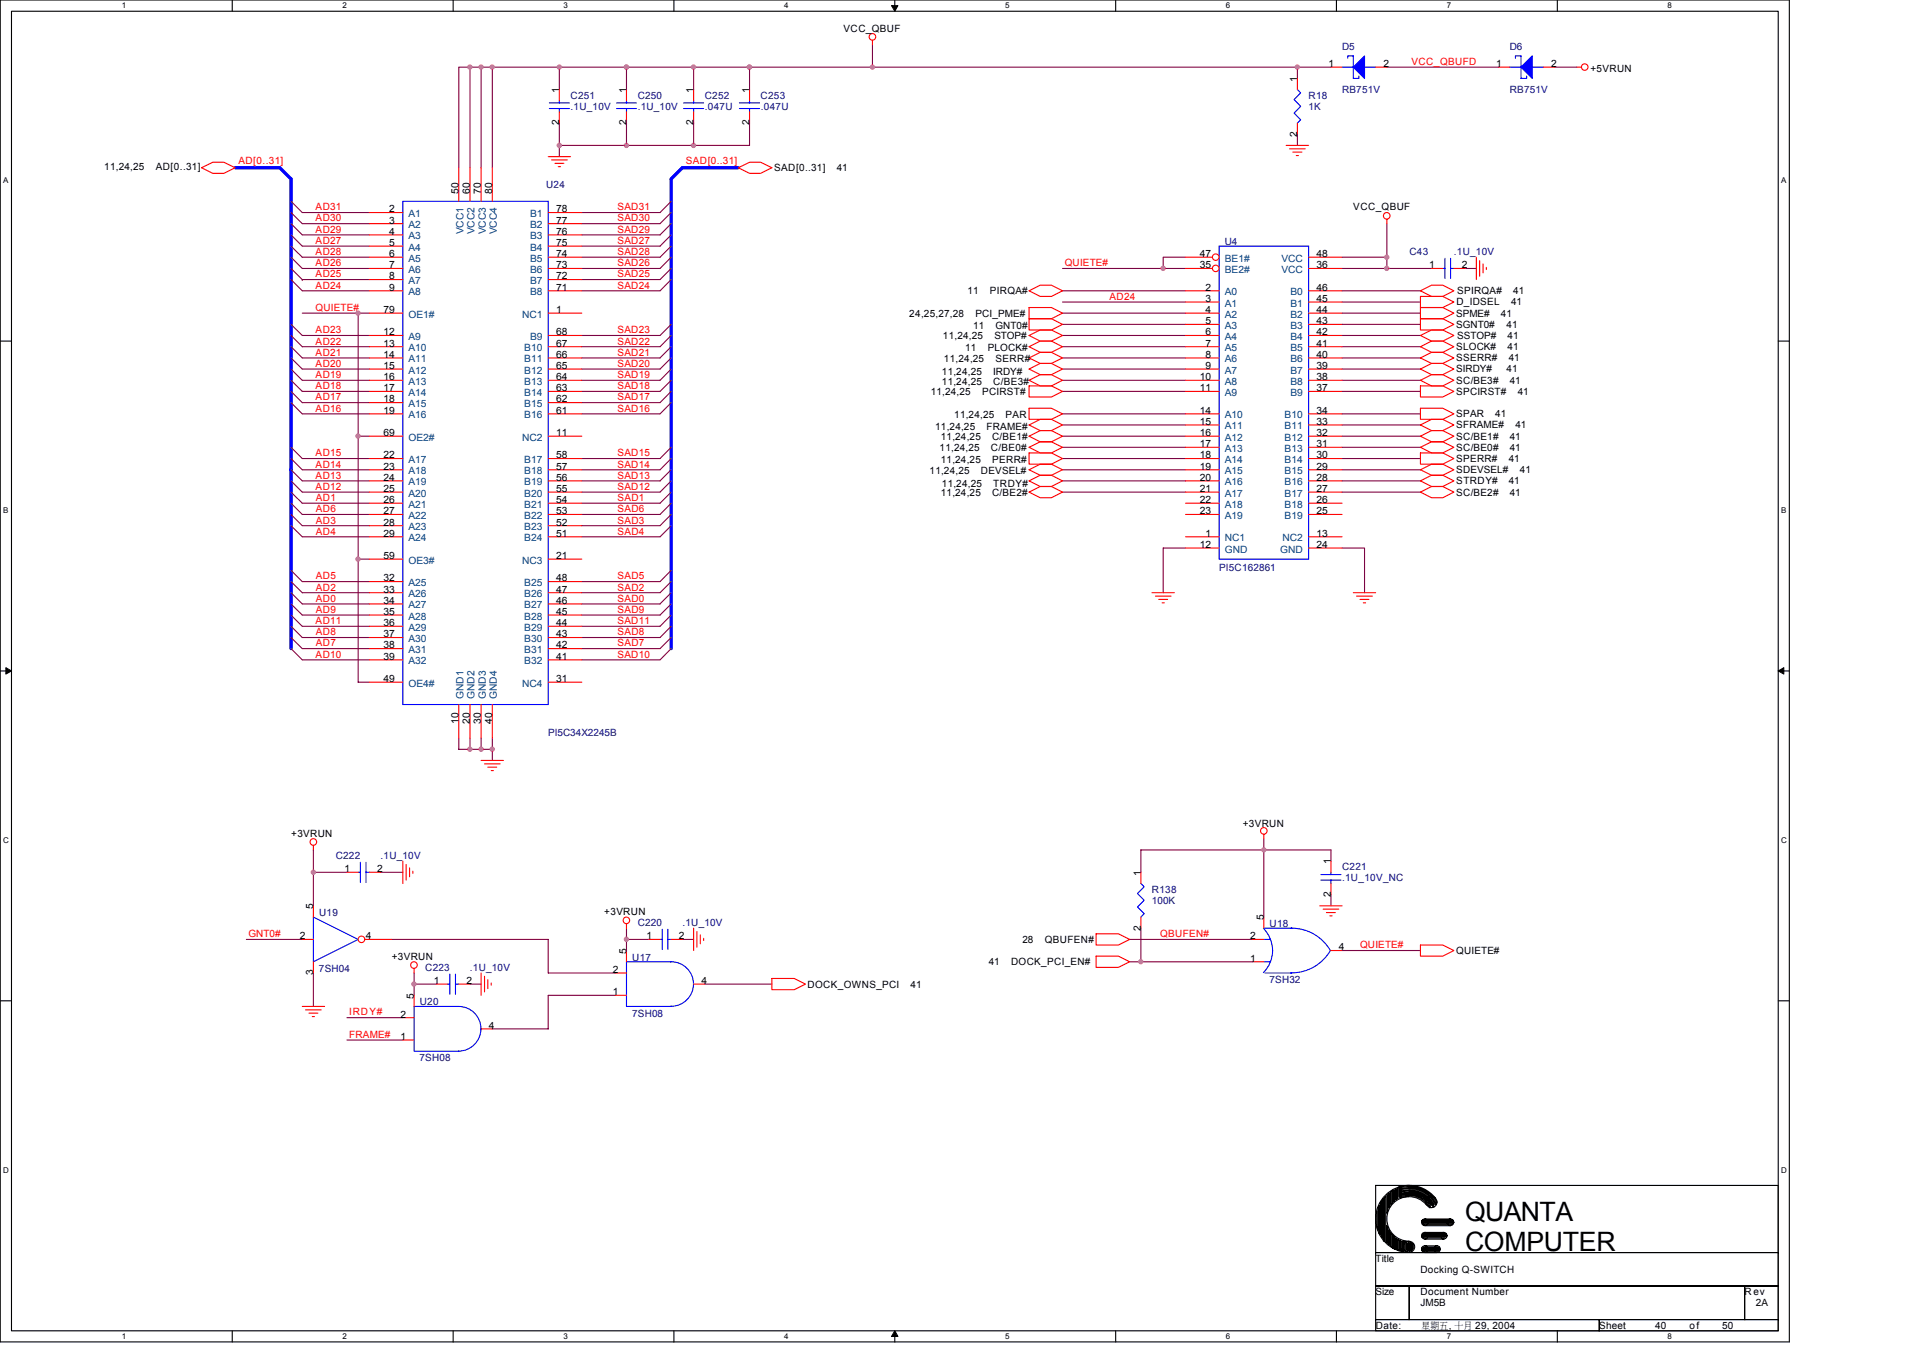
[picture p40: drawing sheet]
<svg xmlns="http://www.w3.org/2000/svg" width="297mm" height="210mm" viewBox="0 0 297 210" stroke-linecap="round" stroke-linejoin="round" font-family="sans-serif">
<defs><g id="words">
<g font-size="4.1">
<text x="226.3" y="188.5">QUANTA</text>
<text x="226.3" y="193.3">COMPUTER</text>
</g>
<g font-size="1.5">
<text x="130.3" y="4.9">VCC_QBUF</text>
<text x="205.2" y="10.4">1</text>
<text x="213.7" y="10.4">2</text>
<text x="231.1" y="10.4">1</text>
<text x="239.6" y="10.4">2</text>
<text x="245.7" y="11.1">+5VRUN</text>
<text x="86.4" y="14.4" transform="rotate(-90 86.4 14.4)">1</text>
<text x="96.7" y="14.4" transform="rotate(-90 96.7 14.4)">1</text>
<text x="107.1" y="14.4" transform="rotate(-90 107.1 14.4)">1</text>
<text x="115.8" y="14.4" transform="rotate(-90 115.8 14.4)">1</text>
<text x="200.4" y="12.6" transform="rotate(-90 200.4 12.6)">1</text>
<text x="86.4" y="19.4" transform="rotate(-90 86.4 19.4)">2</text>
<text x="96.7" y="19.4" transform="rotate(-90 96.7 19.4)">2</text>
<text x="107.1" y="19.4" transform="rotate(-90 107.1 19.4)">2</text>
<text x="115.8" y="19.4" transform="rotate(-90 115.8 19.4)">2</text>
<text x="200.4" y="21.1" transform="rotate(-90 200.4 21.1)">2</text>
<text x="16.1" y="26.3">11,24,25</text>
<text x="24.1" y="26.3">AD[0..31]</text>
<text x="70.8" y="29.9" transform="rotate(-90 70.8 29.9)">50</text>
<text x="72.6" y="29.9" transform="rotate(-90 72.6 29.9)">60</text>
<text x="74.3" y="29.9" transform="rotate(-90 74.3 29.9)">70</text>
<text x="76" y="29.9" transform="rotate(-90 76 29.9)">80</text>
<text x="119.6" y="26.5">SAD[0..31]</text>
<text x="129.2" y="26.5">41</text>
<text x="60.1" y="32.8">2</text>
<text x="60.1" y="34.5">3</text>
<text x="85.9" y="32.8">78</text>
<text x="85.9" y="34.5">77</text>
<text x="209" y="32.5">VCC_QBUF</text>
<text x="60.1" y="36.3">4</text>
<text x="60.1" y="38">5</text>
<text x="60.1" y="39.7">6</text>
<text x="60.1" y="41.4">7</text>
<text x="85.9" y="36.3">76</text>
<text x="85.9" y="38">75</text>
<text x="85.9" y="39.7">74</text>
<text x="85.9" y="41.4">73</text>
<text x="185.3" y="39.7">47</text>
<text x="185.3" y="41.4">35</text>
<text x="203.3" y="39.7">48</text>
<text x="203.3" y="41.4">36</text>
<text x="220.8" y="41.4">1</text>
<text x="225.8" y="41.4">2</text>
<text x="60.1" y="43.2">8</text>
<text x="60.1" y="44.9">9</text>
<text x="85.9" y="43.2">72</text>
<text x="85.9" y="44.9">71</text>
<text x="149.5" y="45.4">11</text>
<text x="152.9" y="45.4">PIRQA#</text>
<text x="186.2" y="44.9">2</text>
<text x="186.2" y="46.6">3</text>
<text x="203.3" y="44.9">46</text>
<text x="203.3" y="46.6">45</text>
<text x="225" y="47.2">D_IDSEL</text>
<text x="225.1" y="45.4">SPIRQA#</text>
<text x="233.4" y="47.2">41</text>
<text x="233.7" y="45.4">41</text>
<text x="59.2" y="51.8">12</text>
<text x="59.2" y="53.5">13</text>
<text x="59.2" y="48.3">79</text>
<text x="85.9" y="53.5">67</text>
<text x="85.9" y="51.8">68</text>
<text x="85.9" y="48.3">1</text>
<text x="140.5" y="48.9">24,25,27,28</text>
<text x="145.6" y="52.4">11,24,25</text>
<text x="150.3" y="50.8">11</text>
<text x="150.7" y="48.9">PCI_PME#</text>
<text x="153.6" y="52.4">STOP#</text>
<text x="153.8" y="50.8">GNT0#</text>
<text x="186.2" y="48.3">4</text>
<text x="186.2" y="50.1">5</text>
<text x="186.2" y="51.8">6</text>
<text x="186.2" y="53.5">7</text>
<text x="203.3" y="48.3">44</text>
<text x="203.3" y="50.1">43</text>
<text x="203.3" y="51.8">42</text>
<text x="203.3" y="53.5">41</text>
<text x="224.9" y="50.6">SGNT0#</text>
<text x="224.9" y="48.9">SPME#</text>
<text x="225.1" y="52.4">SSTOP#</text>
<text x="231.8" y="48.9">41</text>
<text x="232.7" y="50.6">41</text>
<text x="232.9" y="52.4">41</text>
<text x="59.2" y="55.3">14</text>
<text x="59.2" y="57">15</text>
<text x="59.2" y="58.7">16</text>
<text x="85.9" y="55.3">66</text>
<text x="85.9" y="57">65</text>
<text x="85.9" y="58.7">64</text>
<text x="145.5" y="59.4">11,24,25</text>
<text x="145.5" y="57.9">11,24,25</text>
<text x="145.8" y="56">11,24,25</text>
<text x="149.1" y="54.3">11</text>
<text x="152.6" y="54.3">PLOCK#</text>
<text x="153.4" y="59.4">C/BE3#</text>
<text x="153.4" y="57.9">IRDY#</text>
<text x="153.8" y="56">SERR#</text>
<text x="185.3" y="58.7">10</text>
<text x="186.2" y="57">9</text>
<text x="186.2" y="55.3">8</text>
<text x="203.3" y="55.3">40</text>
<text x="203.3" y="57">39</text>
<text x="203.3" y="58.7">38</text>
<text x="224.9" y="59.3">SC/BE3#</text>
<text x="224.9" y="55.8">SSERR#</text>
<text x="224.9" y="57.5">SIRDY#</text>
<text x="224.9" y="54.1">SLOCK#</text>
<text x="232.7" y="57.5">41</text>
<text x="232.9" y="54.1">41</text>
<text x="233" y="55.8">41</text>
<text x="233.2" y="59.3">41</text>
<text x="59.2" y="60.4">17</text>
<text x="59.2" y="62.2">18</text>
<text x="59.2" y="63.9">19</text>
<text x="85.9" y="60.4">63</text>
<text x="85.9" y="62.2">62</text>
<text x="85.9" y="63.9">61</text>
<text x="143.8" y="61">11,24,25</text>
<text x="147.4" y="64.6">11,24,25</text>
<text x="151.7" y="61">PCIRST#</text>
<text x="155.3" y="64.6">PAR</text>
<text x="185.3" y="60.4">11</text>
<text x="185.3" y="63.9">14</text>
<text x="185.3" y="65.6">15</text>
<text x="203.3" y="60.4">37</text>
<text x="203.3" y="63.9">34</text>
<text x="203.3" y="65.6">33</text>
<text x="224.9" y="61">SPCIRST#</text>
<text x="224.9" y="64.5">SPAR</text>
<text x="231" y="64.5">41</text>
<text x="234.4" y="61">41</text>
<text x="59.2" y="70.8">22</text>
<text x="59.2" y="67.4">69</text>
<text x="85.9" y="70.8">58</text>
<text x="85.9" y="67.4">11</text>
<text x="144.4" y="66.4">11,24,25</text>
<text x="145.1" y="69.6">11,24,25</text>
<text x="145.3" y="71.5">11,24,25</text>
<text x="145.3" y="67.9">11,24,25</text>
<text x="152.4" y="66.4">FRAME#</text>
<text x="153.1" y="69.6">C/BE0#</text>
<text x="153.2" y="67.9">C/BE1#</text>
<text x="153.3" y="71.5">PERR#</text>
<text x="185.3" y="67.4">16</text>
<text x="185.3" y="69.1">17</text>
<text x="185.3" y="70.8">18</text>
<text x="203.3" y="67.4">32</text>
<text x="203.3" y="69.1">31</text>
<text x="203.3" y="70.8">30</text>
<text x="224.9" y="66.2">SFRAME#</text>
<text x="224.9" y="69.6">SC/BE0#</text>
<text x="224.9" y="67.9">SC/BE1#</text>
<text x="224.9" y="71.4">SPERR#</text>
<text x="233" y="71.4">41</text>
<text x="233.2" y="69.6">41</text>
<text x="233.2" y="67.9">41</text>
<text x="234.1" y="66.2">41</text>
<text x="59.2" y="72.5">23</text>
<text x="59.2" y="74.3">24</text>
<text x="59.2" y="76">25</text>
<text x="59.2" y="77.7">26</text>
<text x="85.9" y="72.5">57</text>
<text x="85.9" y="74.3">56</text>
<text x="85.9" y="76">55</text>
<text x="85.9" y="77.7">54</text>
<text x="143.6" y="73.3">11,24,25</text>
<text x="145.3" y="76.5">11,24,25</text>
<text x="145.5" y="75.2">11,24,25</text>
<text x="151.5" y="73.3">DEVSEL#</text>
<text x="153.2" y="76.5">C/BE2#</text>
<text x="153.4" y="75.2">TRDY#</text>
<text x="185.3" y="72.5">19</text>
<text x="185.3" y="74.3">20</text>
<text x="185.3" y="76">21</text>
<text x="185.3" y="77.7">22</text>
<text x="203.3" y="72.5">29</text>
<text x="203.3" y="74.3">28</text>
<text x="203.3" y="76">27</text>
<text x="203.3" y="77.7">26</text>
<text x="224.9" y="73.1">SDEVSEL#</text>
<text x="224.9" y="74.8">STRDY#</text>
<text x="224.9" y="76.5">SC/BE2#</text>
<text x="233" y="74.8">41</text>
<text x="233.2" y="76.5">41</text>
<text x="234.8" y="73.1">41</text>
<text x="59.2" y="79.4">27</text>
<text x="59.2" y="81.2">28</text>
<text x="59.2" y="82.9">29</text>
<text x="85.9" y="79.4">53</text>
<text x="85.9" y="81.2">52</text>
<text x="85.9" y="82.9">51</text>
<text x="185.3" y="79.4">23</text>
<text x="186.2" y="82.9">1</text>
<text x="203.3" y="82.9">13</text>
<text x="203.3" y="79.4">25</text>
<text x="59.2" y="89.8">32</text>
<text x="59.2" y="86.3">59</text>
<text x="85.9" y="89.8">48</text>
<text x="85.9" y="86.3">21</text>
<text x="185.3" y="84.6">12</text>
<text x="203.3" y="84.6">24</text>
<text x="59.2" y="91.5">33</text>
<text x="59.2" y="93.3">34</text>
<text x="59.2" y="95">35</text>
<text x="85.9" y="91.5">47</text>
<text x="85.9" y="93.3">46</text>
<text x="85.9" y="95">45</text>
<text x="59.2" y="96.7">36</text>
<text x="59.2" y="98.4">37</text>
<text x="59.2" y="100.2">38</text>
<text x="59.2" y="101.9">39</text>
<text x="85.9" y="96.7">44</text>
<text x="85.9" y="98.4">43</text>
<text x="85.9" y="100.2">42</text>
<text x="85.9" y="101.9">41</text>
<text x="59.2" y="105.3">49</text>
<text x="85.9" y="105.3">31</text>
<text x="70.8" y="111.8" transform="rotate(-90 70.8 111.8)">10</text>
<text x="72.6" y="111.8" transform="rotate(-90 72.6 111.8)">20</text>
<text x="74.3" y="111.8" transform="rotate(-90 74.3 111.8)">30</text>
<text x="76" y="111.8" transform="rotate(-90 76 111.8)">40</text>
<text x="45" y="129.2">+3VRUN</text>
<text x="192" y="127.7">+3VRUN</text>
<text x="53.2" y="134.7">1</text>
<text x="58.2" y="134.7">2</text>
<text x="176.2" y="135.3" transform="rotate(-90 176.2 135.3)">1</text>
<text x="205.6" y="133.5" transform="rotate(-90 205.6 133.5)">1</text>
<text x="48.4" y="140.4" transform="rotate(-90 48.4 140.4)">5</text>
<text x="93.3" y="141.3">+3VRUN</text>
<text x="176.2" y="143.7" transform="rotate(-90 176.2 143.7)">2</text>
<text x="195.2" y="142.2" transform="rotate(-90 195.2 142.2)">5</text>
<text x="205.6" y="138.6" transform="rotate(-90 205.6 138.6)">2</text>
<text x="46.3" y="145.1">2</text>
<text x="56.5" y="145.1">4</text>
<text x="60.5" y="148.2">+3VRUN</text>
<text x="96.7" y="147.3" transform="rotate(-90 96.7 147.3)">5</text>
<text x="99.9" y="145.1">1</text>
<text x="104.9" y="145.1">2</text>
<text x="152.7" y="149.1">41</text>
<text x="156.2" y="149.1">DOCK_PCI_EN#</text>
<text x="157.9" y="145.6">28</text>
<text x="161.4" y="145.6">QBUFEN#</text>
<text x="193.1" y="145.1">2</text>
<text x="193.1" y="148.5">1</text>
<text x="206.8" y="146.8">4</text>
<text x="224.9" y="147.4">QUIETE#</text>
<text x="48.4" y="150.6" transform="rotate(-90 48.4 150.6)">3</text>
<text x="63.9" y="154.2" transform="rotate(-90 63.9 154.2)">5</text>
<text x="67" y="152">1</text>
<text x="72.1" y="152">2</text>
<text x="94.7" y="150.3">2</text>
<text x="94.7" y="153.7">1</text>
<text x="108.3" y="152">4</text>
<text x="124.8" y="152.5">DOCK_OWNS_PCI</text>
<text x="140.6" y="152.5">41</text>
<text x="61.9" y="157.2">2</text>
<text x="61.9" y="160.6">1</text>
<text x="75.5" y="158.9">4</text>
<text x="212.5" y="194.9">Title</text>
<text x="219.4" y="196.6">Docking Q-SWITCH</text>
<text x="212.5" y="200">Size</text>
<text x="219.4" y="200">Document Number</text>
<text x="219.4" y="201.8">JM5B</text>
<text x="269.5" y="200">Rev</text>
<text x="271.2" y="201.8">2A</text>
<text x="212.5" y="205.2">Date:</text>
<text x="219.6" y="205.2">星期五, 十月 29, 2004</text>
<text x="247" y="205.2">Sheet</text>
<text x="255.7" y="205.2">40</text>
<text x="261" y="205.2">of</text>
<text x="266" y="205.2">50</text>
</g>
<g font-size="1.5" fill="#000080">
<text x="207.3" y="7.8">D5</text>
<text x="233.2" y="7.8">D6</text>
<text x="88.1" y="15.2">C251</text>
<text x="88.1" y="17">.1U_10V</text>
<text x="98.5" y="15.2">C250</text>
<text x="98.5" y="17">.1U_10V</text>
<text x="108.9" y="15.2">C252</text>
<text x="108.9" y="17">.047U</text>
<text x="117.5" y="15.2">C253</text>
<text x="117.5" y="17">.047U</text>
<text x="202.1" y="15.2">R18</text>
<text x="202.1" y="17">1K</text>
<text x="207.3" y="14.4">RB751V</text>
<text x="233.2" y="14.4">RB751V</text>
<text x="84.3" y="29">U24</text>
<text x="189.2" y="37.8">U4</text>
<text x="217.7" y="39.4">C43</text>
<text x="224.6" y="39.4">.1U_10V</text>
<text x="188.3" y="88.1">PI5C162861</text>
<text x="84.7" y="113.7">PI5C34X2245B</text>
<text x="51.9" y="132.7">C222</text>
<text x="58.8" y="132.7">.1U_10V</text>
<text x="177.9" y="137.9">R138</text>
<text x="207.3" y="134.4">C221</text>
<text x="207.3" y="136.1">.1U_10V_NC</text>
<text x="49.3" y="141.5">U19</text>
<text x="98.5" y="143">C220</text>
<text x="105.4" y="143">.1U_10V</text>
<text x="177.9" y="139.6">100K</text>
<text x="196.1" y="143.2">U18</text>
<text x="65.7" y="149.9">C223</text>
<text x="72.6" y="149.9">.1U_10V</text>
<text x="97.7" y="148.4">U17</text>
<text x="49.3" y="150.1">7SH04</text>
<text x="64.8" y="155.3">U20</text>
<text x="196.1" y="151.8">7SH32</text>
<text x="97.6" y="157">7SH08</text>
<text x="64.8" y="163.9">7SH08</text>
</g>
<g font-size="1.5" fill="#f00">
<text x="218" y="10">VCC_QBUFD</text>
<text x="36.8" y="25.4">AD[0..31]</text>
<text x="105.9" y="25.4">SAD[0..31]</text>
<text x="48.7" y="32.5">AD31</text>
<text x="48.7" y="34.2">AD30</text>
<text x="48.7" y="35.9">AD29</text>
<text x="95.4" y="34.2">SAD30</text>
<text x="95.4" y="35.9">SAD29</text>
<text x="95.4" y="32.5">SAD31</text>
<text x="48.7" y="39.4">AD28</text>
<text x="48.7" y="41.1">AD26</text>
<text x="48.7" y="37.7">AD27</text>
<text x="95.4" y="37.7">SAD27</text>
<text x="95.4" y="39.4">SAD28</text>
<text x="95.4" y="41.1">SAD26</text>
<text x="164.5" y="41.1">QUIETE#</text>
<text x="48.7" y="42.8">AD25</text>
<text x="48.7" y="44.6">AD24</text>
<text x="95.4" y="42.8">SAD25</text>
<text x="95.4" y="44.6">SAD24</text>
<text x="171.4" y="46.3">AD24</text>
<text x="48.7" y="53.2">AD22</text>
<text x="48.7" y="51.5">AD23</text>
<text x="48.7" y="48">QUIETE#</text>
<text x="95.4" y="53.2">SAD22</text>
<text x="95.4" y="51.5">SAD23</text>
<text x="48.7" y="54.9">AD21</text>
<text x="48.7" y="58.4">AD19</text>
<text x="48.7" y="56.7">AD20</text>
<text x="95.4" y="54.9">SAD21</text>
<text x="95.4" y="56.7">SAD20</text>
<text x="95.4" y="58.4">SAD19</text>
<text x="48.7" y="61.8">AD17</text>
<text x="48.7" y="63.6">AD16</text>
<text x="48.7" y="60.1">AD18</text>
<text x="95.4" y="60.1">SAD18</text>
<text x="95.4" y="61.8">SAD17</text>
<text x="95.4" y="63.6">SAD16</text>
<text x="48.7" y="70.5">AD15</text>
<text x="95.4" y="70.5">SAD15</text>
<text x="48.7" y="72.2">AD14</text>
<text x="48.7" y="75.7">AD12</text>
<text x="48.7" y="73.9">AD13</text>
<text x="48.8" y="77.4">AD1</text>
<text x="95.4" y="77.4">SAD1</text>
<text x="95.4" y="72.2">SAD14</text>
<text x="95.4" y="73.9">SAD13</text>
<text x="95.4" y="75.7">SAD12</text>
<text x="48.8" y="79.1">AD6</text>
<text x="48.8" y="80.9">AD3</text>
<text x="48.8" y="82.6">AD4</text>
<text x="95.4" y="79.1">SAD6</text>
<text x="95.4" y="80.9">SAD3</text>
<text x="95.4" y="82.6">SAD4</text>
<text x="48.8" y="89.5">AD5</text>
<text x="95.4" y="89.5">SAD5</text>
<text x="48.8" y="94.7">AD9</text>
<text x="48.8" y="92.9">AD0</text>
<text x="48.8" y="91.2">AD2</text>
<text x="95.4" y="94.7">SAD9</text>
<text x="95.4" y="91.2">SAD2</text>
<text x="95.4" y="92.9">SAD0</text>
<text x="48.7" y="101.6">AD10</text>
<text x="48.7" y="96.4">AD11</text>
<text x="48.8" y="99.8">AD7</text>
<text x="48.8" y="98.1">AD8</text>
<text x="95.4" y="99.8">SAD7</text>
<text x="95.4" y="98.1">SAD8</text>
<text x="95.4" y="101.6">SAD10</text>
<text x="95.4" y="96.4">SAD11</text>
<text x="38.4" y="144.8">GNT0#</text>
<text x="179.2" y="144.8">QBUFEN#</text>
<text x="210.1" y="146.5">QUIETE#</text>
<text x="53.9" y="156.8">IRDY#</text>
<text x="53.9" y="160.3">FRAME#</text>
</g>
<g font-size="1.5" fill="#004080">
<text x="63.1" y="33.5">A1</text>
<text x="63.1" y="35.2">A2</text>
<text x="81.9" y="33.5">B1</text>
<text x="81.9" y="35.2">B2</text>
<text x="63.1" y="37">A3</text>
<text x="63.1" y="38.7">A4</text>
<text x="63.1" y="40.4">A5</text>
<text x="71.6" y="36.2" transform="rotate(-90 71.6 36.2)">VCC1</text>
<text x="73.3" y="36.2" transform="rotate(-90 73.3 36.2)">VCC2</text>
<text x="75" y="36.2" transform="rotate(-90 75 36.2)">VCC3</text>
<text x="76.8" y="36.2" transform="rotate(-90 76.8 36.2)">VCC4</text>
<text x="81.9" y="37">B3</text>
<text x="81.9" y="38.7">B4</text>
<text x="81.9" y="40.4">B5</text>
<text x="189.2" y="40.4">BE1#</text>
<text x="197.9" y="40.4">VCC</text>
<text x="63.1" y="42.2">A6</text>
<text x="63.1" y="43.9">A7</text>
<text x="63.1" y="45.6">A8</text>
<text x="81.9" y="42.2">B6</text>
<text x="81.9" y="43.9">B7</text>
<text x="81.9" y="45.6">B8</text>
<text x="189.2" y="45.6">A0</text>
<text x="189.2" y="47.3">A1</text>
<text x="189.2" y="42.2">BE2#</text>
<text x="197.9" y="42.2">VCC</text>
<text x="199.3" y="45.6">B0</text>
<text x="199.3" y="47.3">B1</text>
<text x="63.1" y="52.5">A9</text>
<text x="63.1" y="49.1">OE1#</text>
<text x="80.6" y="49.1">NC1</text>
<text x="81.9" y="52.5">B9</text>
<text x="189.2" y="49.1">A2</text>
<text x="189.2" y="50.8">A3</text>
<text x="189.2" y="52.5">A4</text>
<text x="199.3" y="49.1">B2</text>
<text x="199.3" y="50.8">B3</text>
<text x="199.3" y="52.5">B4</text>
<text x="63.1" y="54.3">A10</text>
<text x="63.1" y="56">A11</text>
<text x="63.1" y="57.7">A12</text>
<text x="63.1" y="59.4">A13</text>
<text x="81" y="54.3">B10</text>
<text x="81" y="56">B11</text>
<text x="81" y="57.7">B12</text>
<text x="81" y="59.4">B13</text>
<text x="189.2" y="54.3">A5</text>
<text x="189.2" y="59.4">A8</text>
<text x="189.2" y="57.7">A7</text>
<text x="189.2" y="56">A6</text>
<text x="199.3" y="54.3">B5</text>
<text x="199.3" y="56">B6</text>
<text x="199.3" y="57.7">B7</text>
<text x="199.3" y="59.4">B8</text>
<text x="63.1" y="61.2">A14</text>
<text x="63.1" y="62.9">A15</text>
<text x="63.1" y="64.6">A16</text>
<text x="81" y="61.2">B14</text>
<text x="81" y="62.9">B15</text>
<text x="81" y="64.6">B16</text>
<text x="189.2" y="61.2">A9</text>
<text x="189.2" y="64.6">A10</text>
<text x="198.4" y="64.6">B10</text>
<text x="199.3" y="61.2">B9</text>
<text x="63.1" y="71.5">A17</text>
<text x="63.1" y="68.1">OE2#</text>
<text x="80.6" y="68.1">NC2</text>
<text x="81" y="71.5">B17</text>
<text x="189.2" y="66.3">A11</text>
<text x="189.2" y="68.1">A12</text>
<text x="189.2" y="69.8">A13</text>
<text x="189.2" y="71.5">A14</text>
<text x="198.4" y="66.3">B11</text>
<text x="198.4" y="68.1">B12</text>
<text x="198.4" y="69.8">B13</text>
<text x="198.4" y="71.5">B14</text>
<text x="63.1" y="73.3">A18</text>
<text x="63.1" y="75">A19</text>
<text x="63.1" y="76.7">A20</text>
<text x="81" y="73.3">B18</text>
<text x="81" y="75">B19</text>
<text x="81" y="76.7">B20</text>
<text x="189.2" y="73.3">A15</text>
<text x="189.2" y="75">A16</text>
<text x="189.2" y="76.7">A17</text>
<text x="198.4" y="73.3">B15</text>
<text x="198.4" y="75">B16</text>
<text x="198.4" y="76.7">B17</text>
<text x="63.1" y="78.4">A21</text>
<text x="63.1" y="80.2">A22</text>
<text x="63.1" y="81.9">A23</text>
<text x="63.1" y="83.6">A24</text>
<text x="81" y="78.4">B21</text>
<text x="81" y="80.2">B22</text>
<text x="81" y="81.9">B23</text>
<text x="81" y="83.6">B24</text>
<text x="189.2" y="83.6">NC1</text>
<text x="189.2" y="78.4">A18</text>
<text x="189.2" y="80.2">A19</text>
<text x="198.1" y="83.6">NC2</text>
<text x="198.4" y="78.4">B18</text>
<text x="198.4" y="80.2">B19</text>
<text x="63.1" y="87.1">OE3#</text>
<text x="80.6" y="87.1">NC3</text>
<text x="189.2" y="85.3">GND</text>
<text x="197.8" y="85.3">GND</text>
<text x="63.1" y="90.5">A25</text>
<text x="63.1" y="92.2">A26</text>
<text x="63.1" y="94">A27</text>
<text x="63.1" y="95.7">A28</text>
<text x="81" y="90.5">B25</text>
<text x="81" y="92.2">B26</text>
<text x="81" y="94">B27</text>
<text x="81" y="95.7">B28</text>
<text x="63.1" y="97.4">A29</text>
<text x="63.1" y="99.2">A30</text>
<text x="63.1" y="100.9">A31</text>
<text x="81" y="97.4">B29</text>
<text x="81" y="99.2">B30</text>
<text x="81" y="100.9">B31</text>
<text x="63.1" y="102.6">A32</text>
<text x="63.1" y="106.1">OE4#</text>
<text x="71.6" y="107.9" transform="rotate(-90 71.6 107.9)">GND1</text>
<text x="73.3" y="107.9" transform="rotate(-90 73.3 107.9)">GND2</text>
<text x="75" y="107.9" transform="rotate(-90 75 107.9)">GND3</text>
<text x="76.8" y="107.9" transform="rotate(-90 76.8 107.9)">GND4</text>
<text x="80.6" y="106.1">NC4</text>
<text x="81" y="102.6">B32</text>
</g>
<g font-size="1.2">
<text x="18.8" y="1.3">1</text>
<text x="52.9" y="1.3">2</text>
<text x="87" y="1.3">3</text>
<text x="121.1" y="1.3">4</text>
<text x="155.3" y="1.3">5</text>
<text x="189.4" y="1.3">6</text>
<text x="223.5" y="1.3">7</text>
<text x="257.6" y="1.3">8</text>
<text x=".5" y="28.3">A</text>
<text x="275.1" y="28.3">A</text>
<text x=".5" y="79.2">B</text>
<text x="275.1" y="79.2">B</text>
<text x=".5" y="130.2">C</text>
<text x="275.1" y="130.2">C</text>
<text x=".5" y="181.1">D</text>
<text x="275.1" y="181.1">D</text>
<text x="18.8" y="206.8">1</text>
<text x="52.9" y="206.8">2</text>
<text x="87" y="206.8">3</text>
<text x="121.1" y="206.8">4</text>
<text x="155.3" y="206.8">5</text>
<text x="189.4" y="206.8">6</text>
<text x="223.5" y="206.8">7</text>
<text x="257.6" y="206.8">8</text>
</g>
</g></defs>
<path d="M0 0h276.4v207.3h-276.4zM1.8 1.7h272.9v203.8h-272.9z" fill="none" stroke="#000" stroke-width=".17"/>
<g fill="#fff">
<path d="M18.8 .2h.7v1.4h-.7z"/>
<path d="M18.8 205.7h.7v1.4h-.7z"/>
</g>
<path d="M35.9 0v1.7M35.9 205.5v1.8" fill="none" stroke="#000" stroke-width=".17"/>
<g fill="#fff">
<path d="M52.9 .2h.7v1.4h-.7z"/>
<path d="M52.9 205.7h.7v1.4h-.7z"/>
</g>
<path d="M70 0v1.7M70 205.5v1.8" fill="none" stroke="#000" stroke-width=".17"/>
<g fill="#fff">
<path d="M87 .2h.7v1.4h-.7z"/>
<path d="M87 205.7h.7v1.4h-.7z"/>
</g>
<path d="M104.1 0v1.7M104.1 205.5v1.8" fill="none" stroke="#000" stroke-width=".17"/>
<g fill="#fff">
<path d="M121.1 .2h.7v1.4h-.7z"/>
<path d="M121.1 205.7h.7v1.4h-.7z"/>
</g>
<path d="M138.2 0v1.7M138.2 205.5v1.8" fill="none" stroke="#000" stroke-width=".17"/>
<path d="M137.7 .9h1l-.5 .8zM138.2 205.5l.5 .9h-1z" fill="#000" stroke="#000" stroke-width=".15"/>
<g fill="#fff">
<path d="M155.3 .2h.6v1.4h-.6z"/>
<path d="M155.3 205.7h.6v1.4h-.6z"/>
</g>
<path d="M172.3 0v1.7M172.3 205.5v1.8" fill="none" stroke="#000" stroke-width=".17"/>
<g fill="#fff">
<path d="M189.4 .2h.6v1.4h-.6z"/>
<path d="M189.4 205.7h.6v1.4h-.6z"/>
</g>
<path d="M206.4 0v1.7M206.4 205.5v1.8" fill="none" stroke="#000" stroke-width=".17"/>
<g fill="#fff">
<path d="M223.5 .2h.6v1.4h-.6z"/>
<path d="M223.5 205.7h.6v1.4h-.6z"/>
</g>
<path d="M240.6 0v1.7M240.6 205.5v1.8" fill="none" stroke="#000" stroke-width=".17"/>
<g fill="#fff">
<path d="M257.6 .2h.7v1.4h-.7z"/>
<path d="M257.6 205.7h.7v1.4h-.7z"/>
<path d="M.5 27.2h.8v1.4h-.8z"/>
<path d="M275.1 27.2h.8v1.4h-.8z"/>
<path d="M.5 78.1h.8v1.4h-.8z"/>
<path d="M275.1 78.1h.8v1.4h-.8z"/>
</g>
<path d="M0 52.7h1.8M274.7 52.7h1.7" fill="none" stroke="#000" stroke-width=".17"/>
<g fill="#fff">
<path d="M.5 129.1h.8v1.4h-.8z"/>
<path d="M275.1 129.1h.9v1.4h-.9z"/>
</g>
<path d="M0 103.6h1.8M274.7 103.6h1.7" fill="none" stroke="#000" stroke-width=".17"/>
<path d="M.9 103.1l.9 .5-.9 .5zM274.7 103.6l.8-.5v1z" fill="#000" stroke="#000" stroke-width=".15"/>
<g fill="#fff">
<path d="M.5 180h.8v1.4h-.8z"/>
<path d="M275.1 180h.9v1.4h-.9z"/>
</g>
<g fill="none" stroke="#000" stroke-width=".17">
<path d="M0 154.6h1.8M274.7 154.6h1.7M212.5 183.1h62.2v10.4h-62.2zM212.5 193.5h62.2v5.1h-62.2zM212.5 198.6h5.2v5.2h-5.2zM212.7 187.1v2.4l.1 .5v-3.5l.2-.3v4.3l.2 .2v-4.8l.2-.4v5.5l.1 .2v-5.9l.2-.1v6.5M214.2 184.5v2.9l.2-.5v-2.4l.2-.2v2.2l.1-.1v-2.3l.2-.1v2l.2-.1v-2.1h.2v1.9l.1-.2v-1.7l.2-.2v1.7l.2-.1v-1.6l.1-.2v1.8M216.3 183.8a4.7 4.7 0 0 1 5.4 2.2M216.3 184.5a4 4 0 0 1 4.8 1.7M216.3 184.3a4.2 4.2 0 0 1 5.1 2.1M216.3 184.2a4.3 4.3 0 0 1 5.2 2.2M216.3 184a4.5 4.5 0 0 1 5.2 2.1"/>
<path d="M216.3 183.5a4.9 4.9 0 0 1 5.7 2.2M216.3 183.3v1.7l-.2-.2v-1.4zM216.3 191.6v1.5h-.2v-1.5l-.2-.2v1.7l-.1-.2v-1.5l-.2-.2v1.7h-.2v-1.9l-.1-.1v1.9h-.2v-2.1l-.2-.2v2.1l-.2-.2v-2l-.1-.4v2.2l-.2-.1v-2.4l-.2-.4v2.6h-.1v-7.1l-.2 .2v6.7M216.3 191.7h.2v1.4h.1v-1.4h.2v1.6h-.3l.5-1.6M216.3 184.9a3.6 3.6 0 0 1 4.5 1.7M216.3 184.7a3.8 3.8 0 0 1 4.7 1.8M216.4 183.6a4.8 4.8 0 0 1 5.5 2.3M216.5 183.4v1.4M217 191.7h.1M217 191.7v1.6l.2-.2v-1.4l.1 .4v1.2h.2v-1.4h.2v1.4h.1v-1.4h.2v1.4l.2-.2v-1l.2 .1v.7M217.7 183.1l-1.6 .2M217.7 184.8l-1.3 .2"/>
<path d="M217.7 198.6h51.8v5.2h-51.8zM219.7 188.4h4.7v.2h-4.8v.2h5l-.2 .2h-4.7l.2 .1M219.7 192.6h2.6v.2h-2.7v.1h2.9l-.2 .2h-2.7l.3 .2h2.4M219.7 190.5h3.7v.2h-3.7l-.1 .2h3.9l-.1 .1h-3.8l.3 .2h3.3M219.9 189.1h.1M219.9 189.1h4.5M220.1 192.4h1.9M220.1 193.5h1.9M220.1 191.4h2.9M220.1 190.4h2.9M220.1 189.3h4M220.1 188.3h4"/>
<path d="M220.3 186.1a3.4 3.4 0 0 0-5.8 .7 3.4 3.4 0 0 0 3.2 4.9M221.7 185a5.2 5.2 0 0 0-8.7 1 5.2 5.2 0 0 0 4.7 7.4M269.5 198.6h5.2v5.2h-5.2zM212.5 203.8h34.5v1.7h-34.5zM247 203.8h27.7v1.7h-27.7z"/>
<circle cx="217.7" cy="192.6" r=".86"/>
<circle cx="220.1" cy="190.9" r=".51"/>
<circle cx="220.1" cy="192.9" r=".51"/>
<circle cx="220.1" cy="188.8" r=".51"/>
<circle cx="221.1" cy="185.7" r=".85"/>
<circle cx="222" cy="192.9" r=".51"/>
<circle cx="223" cy="190.9" r=".51"/>
<circle cx="224" cy="188.8" r=".51"/>
</g>
<g fill="none" stroke="#800040" stroke-width=".17">
<path d="M72.6 10.4h-1.7v15.5M72.6 10.4h127.8M72.6 10.4v15.5M74.3 10.4v15.5M76 10.4v15.5M86.4 10.4v3.4M86.4 19v5.2M96.8 10.4v3.4M96.8 19v3.5M107.1 10.4v3.4M107.1 19v3.5M115.8 19v3.5h-29.4"/>
<path d="M115.8 10.4v3.4M134.8 6.9v3.5M205.6 10.4h-5.2v1.7M214.2 10.4h17.3M240.1 10.4h3.5M45 31.1l1.7 1.7h10.3M45 34.5l1.7 1.8h10.3M45 36.3l1.7 1.7h10.3M45 39.7l1.7 1.8h10.3M45 38l1.7 1.7h10.3M45 32.8l1.7 1.7h10.3M103.7 31.1l-1.7 1.7h-12.1"/>
<path d="M103.7 32.8l-1.7 1.7h-12.1M103.7 36.3l-1.7 1.7h-12.1M103.7 38l-1.7 1.7h-12.1M103.7 39.7l-1.7 1.8h-12.1M103.7 34.5l-1.7 1.8h-12.1M183.1 39.7h-3.4v1.8h3.4M200.4 20.7v1.8M207.3 39.7h6.9M214.2 34.5v7M45 55.3l1.7 1.7h10.3M45 51.8l1.7 1.8h10.3M45 53.6l1.7 1.7h10.3"/>
<path d="M45 58.7l1.7 1.8h10.3M45 50.1l1.7 1.7h10.3M45 43.2l1.7 1.7h10.3M45 57l1.7 1.7h10.3M45 41.5l1.7 1.7M46.7 43.2h.1M46.7 48.4h10.3M46.7 43.2h10.3M55.3 48.4v19h1.7M103.7 41.5l-1.7 1.7h-12.1M103.7 43.2l-1.7 1.7h-12.1M103.7 50.1l-1.7 1.7h-12.1"/>
<path d="M103.7 51.8l-1.7 1.8h-12.1M103.7 53.6l-1.7 1.7h-12.1M103.7 55.3l-1.7 1.7h-12.1M103.7 57l-1.7 1.7h-12.1M103.7 58.7l-1.7 1.8h-12.1M164.1 48.4h19M164.1 41.5h15.6M164.1 58.7h19M164.1 44.9h19M164.1 51.8h19M164.1 46.7h19M164.1 53.6h19"/>
<path d="M164.1 55.3h19M164.1 57h19M164.1 50.1h19M207.3 48.4h12.1M207.3 41.5h13.8M207.3 58.7h12.1M207.3 44.9h12.1M207.3 51.8h12.1M207.3 46.7h12.1M207.3 53.6h12.1M207.3 55.3h12.1M207.3 57h12.1"/>
<path d="M207.3 50.1h12.1M226.3 41.5h1.7M45 76l1.7 1.7h10.3M45 70.8l1.7 1.8h10.3M45 74.3l1.7 1.7h10.3M45 77.7l1.7 1.8h10.3M45 60.5l1.7 1.7h10.3M45 62.2l1.7 1.7h10.3M45 79.5l1.7 1.7h10.3M45 69.1l1.7 1.7h10.3M45 72.6l1.7 1.7h10.3M55.3 67.4v38h1.7"/>
<path d="M103.7 60.5l-1.7 1.7h-12.1M103.7 69.1l-1.7 1.7h-12.1M103.7 70.8l-1.7 1.8h-12.1M103.7 72.6l-1.7 1.7h-12.1M103.7 74.3l-1.7 1.7h-12.1M103.7 76l-1.7 1.7h-12.1M103.7 77.7l-1.7 1.8h-12.1M103.7 79.5l-1.7 1.7h-12.1M103.7 62.2l-1.7 1.7h-12.1M164.1 72.6h19M164.1 76h19M164.1 60.5h19"/>
<path d="M164.1 63.9h19M164.1 70.8h19M164.1 74.3h19M164.1 67.4h19M164.1 69.1h19M164.1 65.6h19M207.3 72.6h12.1M207.3 76h12.1M207.3 60.5h12.1M207.3 63.9h12.1M207.3 70.8h12.1M207.3 74.3h12.1"/>
<path d="M207.3 67.4h12.1M207.3 69.1h12.1M207.3 65.6h12.1M45 98.5l1.7 1.7h10.3M45 88.1l1.7 1.7h10.3M45 95l1.7 1.7h10.3M45 96.7l1.7 1.8h10.3M45 81.2l1.7 1.7h10.3M45 93.3l1.7 1.7h10.3M45 89.8l1.7 1.7h10.3M45 91.5l1.7 1.8h10.3M55.3 86.4h1.7"/>
<path d="M103.7 81.2l-1.7 1.7h-12.1M103.7 88.1l-1.7 1.7h-12.1M103.7 89.8l-1.7 1.7h-12.1M103.7 91.5l-1.7 1.8h-12.1M103.7 93.3l-1.7 1.7h-12.1M103.7 96.7l-1.7 1.8h-12.1M103.7 95l-1.7 1.7h-12.1M103.7 98.5l-1.7 1.7h-12.1M183.1 84.6h-3.4v6.9M207.3 84.6h3.5v6.9M45 100.2l1.7 1.7h10.3M70.9 114v1.7h5.1"/>
<path d="M72.6 114v1.7M74.3 114v1.7M76 114v3.5M103.7 100.2l-1.7 1.7h-12.1M48.4 134.7h5.2M48.4 131.3v8.6M58.8 134.7h3.4M195.2 129.5v12.1M205.6 133v-1.7h-29.4v3.4M205.6 138.2v1.7M38.1 145.1h8.6M48.4 150.3v5.1"/>
<path d="M53.6 157.2h8.6M60.5 145.1h24.2v5.2h10.3M64 152h3.4M64 150.3v3.4M72.6 152h1.7M95 153.7h-10.3v5.2h-8.7M96.8 145.1h3.4M96.8 143.4v3.4M105.4 145.1h1.7M108.9 152h10.3M174.5 145.1h19M174.5 148.5h19"/>
<path d="M176.2 143.4v5.1M207.3 146.8h12.1M53.6 160.6h8.6"/>
</g>
<path d="M36.3 25.9h6.9l1.8 1.7v72.6M114 25.9h-8.6l-1.7 1.7v72.6" fill="none" stroke="#00f" stroke-width=".51"/>
<g fill="none" stroke="#f00" stroke-width=".17">
<path d="M96.8 13.8v1.8M96.8 17.3v1.7M134.8 6.2v.7M205.6 10.4h1.7M212.5 10.4h1.7M243.6 10.4h.7M31.1 25.9l1.8-.8h1.7l1.7 .8-1.7 .9h-1.7zM84.7 24.2h3.4M85.2 24.7h2.4M85.7 25.2h1.4M86.2 25.7h.4M114 25.9l1.8-.8h1.7l1.7 .8-1.7 .9h-1.7z"/>
<path d="M198.7 22.5h3.4M199.2 23h2.4M199.7 23.5h1.4M200.2 24h.4M214.2 33.9v.6M228 39.7v3.5M159 58.7l1.7-.8h1.7l1.7 .8-1.7 .9h-1.7zM159 51.8l1.7-.8h1.7l1.7 .8-1.7 .9h-1.7zM159 44.9l1.7-.9h1.7l1.7 .9-1.7 .9h-1.7zM159 57l1.7-.9h1.7l1.7 .9-1.7 .9h-1.7zM159 55.3l1.7-.9h1.7l1.7 .9-1.7 .8h-1.7zM159 59.6h3.4l1.7 .9-1.7 .8h-3.4z"/>
<path d="M159 49.2h3.4l1.7 .9-1.7 .9h-3.4zM159 53.6l1.7-.9h1.7l1.7 .9-1.7 .8h-1.7zM159 47.5h3.4l1.7 .9-1.7 .8h-3.4zM219.4 44.9l1.7-.9h1.8l1.7 .9-1.7 .9h-1.8zM219.4 58.7l1.7-.8h1.8l1.7 .8-1.7 .9h-1.8zM219.4 51.8l1.7-.8h1.8l1.7 .8-1.7 .9h-1.8zM219.4 55.3l1.7-.9h1.8l1.7 .9-1.7 .8h-1.8zM219.4 57l1.7-.9h1.8l1.7 .9-1.7 .9h-1.8zM219.4 49.2h3.5l1.7 .9-1.7 .9h-3.5zM219.4 53.6l1.7-.9h1.8l1.7 .9-1.7 .8h-1.8zM219.4 59.6h3.5l1.7 .9-1.7 .8h-3.5zM219.4 45.8h3.5l1.7 .9-1.7 .8h-3.5z"/>
<path d="M219.4 47.5h3.5l1.7 .9-1.7 .8h-3.5zM228.6 40.3v2.4M229.1 40.8v1.3M229.6 41.3v.3M159 76l1.7-.9h1.7l1.7 .9-1.7 .9h-1.7zM159 69.1l1.7-.9h1.7l1.7 .9-1.7 .9h-1.7zM159 63.1h3.4l1.7 .8-1.7 .9h-3.4zM159 74.3l1.7-.9h1.7l1.7 .9-1.7 .8h-1.7zM159 70h3.4l1.7 .8-1.7 .9h-3.4zM159 72.6l1.7-.9h1.7l1.7 .9-1.7 .8h-1.7zM159 67.4l1.7-.9h1.7l1.7 .9-1.7 .8h-1.7zM159 65.6l1.7-.8h1.7l1.7 .8-1.7 .9h-1.7z"/>
<path d="M219.4 65.6l1.7-.8h1.8l1.7 .8-1.7 .9h-1.8zM219.4 63.1h3.5l1.7 .8-1.7 .9h-3.5zM219.4 69.1l1.7-.9h1.8l1.7 .9-1.7 .9h-1.8zM219.4 67.4l1.7-.9h1.8l1.7 .9-1.7 .8h-1.8zM219.4 70h3.5l1.7 .8-1.7 .9h-3.5zM219.4 72.6l1.7-.9h1.8l1.7 .9-1.7 .8h-1.8zM219.4 74.3l1.7-.9h1.8l1.7 .9-1.7 .8h-1.8zM219.4 76l1.7-.9h1.8l1.7 .9-1.7 .9h-1.8zM177.9 91.5h3.5M178.5 92.1h2.4M179 92.6h1.4M179.5 93.1h.3"/>
<path d="M209 91.5h3.5M209.5 92.1h2.5M210.1 92.6h1.4M210.6 93.1h.3M74.3 117.5h3.5M74.8 118h2.5M75.4 118.5h1.3M75.9 119h.3M48.4 130.6v.7M62.2 133v3.5M62.7 133.5v2.4M63.3 134v1.4"/>
<path d="M63.8 134.6v.3M195.2 128.9v.6M203.9 139.9h3.4M46.7 155.4h3.4M46.7 145.1h1.7M47.2 156h2.4M47.7 156.5h1.4M48.2 157h.4M64 149.6v.7M74.3 150.3v3.4M74.8 150.8v2.4M75.4 151.3v1.4"/>
<path d="M75.9 151.8v.4M96.8 142.7v.7M107.1 143.4v3.4M107.7 143.9v2.4M108.2 144.4v1.4M108.7 144.9v.4M119.2 151.1h3.5l1.7 .9-1.7 .9h-3.5zM169.3 144.2h3.5l1.7 .9-1.7 .9h-3.5zM169.3 147.7h3.5l1.7 .8-1.7 .9h-3.5zM193.5 145.1h1.7M193.5 148.5h1.7M195.2 141.6v1.8"/>
<path d="M204.4 140.4h2.4M204.9 140.9h1.4M205.4 141.5h.4M205.6 146.8h1.7M219.4 146h3.5l1.7 .8-1.7 .9h-3.5z"/>
<circle cx="134.8" cy="5.7" r=".51"/>
<circle cx="244.8" cy="10.4" r=".51"/>
<circle cx="214.2" cy="33.3" r=".51"/>
<circle cx="48.4" cy="130" r=".51"/>
<circle cx="195.2" cy="128.3" r=".51"/>
<circle cx="63.9" cy="149.1" r=".51"/>
<circle cx="96.8" cy="142.2" r=".51"/>
</g>
<g fill="none" stroke="#00f" stroke-width=".17">
<path d="M95.2 16.8h3.1M95.2 15.9h3.1M96.8 15.6v.3M96.8 16.8v.5M207.3 10.4h1.7M208.2 9v-.4h.8v3.5h.9v-.4M210.8 10.4h1.7M48.4 141.6l6.9 3.5-6.9 3.4zM195.2 143.4a5 5 0 0 1 1.4 3.4 4.8 4.8 0 0 1-1.4 3.4M195.2 143.4h4.2a6.9 6.9 0 0 1 6.1 3.4M195.2 145.1h1.1M195.2 148.5h1.1"/>
<path d="M195.4 150.3h4.1M205.5 146.8a6.9 6.9 0 0 1-6.1 3.5h.1"/>
</g>
<path d="M210.8 8.6v3.5l-1.8-1.7z" fill-rule="evenodd" fill="#00f" stroke="#00f" stroke-width=".17"/>
<circle cx="55.8" cy="145.1" r=".51" fill="#fff" stroke="#f00" stroke-width=".17"/>
<g fill="none" stroke="#f00" stroke-width=".17">
<path d="M86.4 13.8v1.8M86.4 17.3v1.7M200.4 12.1v1.7M200.4 19v1.7M57 32.8h5.2M57 34.5h5.2M57 36.3h5.2M57 38h5.2M57 39.7h5.2M70.9 25.9v5.2M72.6 25.9v5.2M74.3 25.9v5.2"/>
<path d="M76 25.9v5.2M84.7 32.8h5.2M84.7 34.5h5.2M84.7 36.3h5.2M84.7 38h5.2M84.7 39.7h5.2M202.1 39.7h5.2M57 41.5h5.2M57 43.2h5.2M57 44.9h5.2M57 51.8h5.2M57 53.6h5.2"/>
<path d="M57 55.3h5.2M57 57h5.2M57 58.7h5.2M57 48.4h5.2M84.7 41.5h5.2M84.7 43.2h5.2M84.7 44.9h5.2M84.7 51.8h5.2M84.7 53.6h5.2M84.7 55.3h5.2M84.7 57h5.2M84.7 58.7h5.2"/>
<path d="M84.7 48.4h5.2M183.1 44.9h5.2M183.1 51.8h5.2M183.1 53.6h5.2M183.1 55.3h5.2M183.1 57h5.2M183.1 58.7h5.2M183.1 48.4h5.2M183.1 46.7h5.2M183.1 50.1h5.2M202.1 41.5h5.2M202.1 44.9h5.2"/>
<path d="M202.1 51.8h5.2M202.1 53.6h5.2M202.1 55.3h5.2M202.1 57h5.2M202.1 58.7h5.2M202.1 48.4h5.2M202.1 46.7h5.2M202.1 50.1h5.2M57 60.5h5.2M57 62.2h5.2M57 63.9h5.2M57 70.8h5.2"/>
<path d="M57 72.6h5.2M57 74.3h5.2M57 76h5.2M57 77.7h5.2M57 79.5h5.2M57 67.4h5.2M84.7 60.5h5.2M84.7 62.2h5.2M84.7 63.9h5.2M84.7 70.8h5.2M84.7 72.6h5.2M84.7 74.3h5.2"/>
<path d="M84.7 76h5.2M84.7 77.7h5.2M84.7 79.5h5.2M84.7 67.4h5.2M183.1 60.5h5.2M183.1 63.9h5.2M183.1 70.8h5.2M183.1 72.6h5.2M183.1 67.4h5.2M183.1 65.6h5.2M183.1 69.1h5.2M202.1 60.5h5.2"/>
<path d="M202.1 63.9h5.2M202.1 70.8h5.2M202.1 72.6h5.2M202.1 74.3h5.2M202.1 67.4h5.2M202.1 65.6h5.2M202.1 69.1h5.2M57 81.2h5.2M57 82.9h5.2M57 89.8h5.2M57 91.5h5.2M57 93.3h5.2"/>
<path d="M57 95h5.2M57 96.7h5.2M57 98.5h5.2M57 86.4h5.2M84.7 81.2h5.2M84.7 82.9h5.2M84.7 89.8h5.2M84.7 91.5h5.2M84.7 93.3h5.2M84.7 95h5.2M84.7 96.7h5.2M84.7 98.5h5.2"/>
<path d="M84.7 86.4h5.2M183.1 82.9h5.2M183.1 84.6h5.2M202.1 84.6h5.2M57 100.2h5.2M57 101.9h5.2M57 105.4h5.2M70.9 108.8v5.2M72.6 108.8v5.2M74.3 108.8v5.2M76 108.8v5.2M84.7 100.2h5.2"/>
<path d="M84.7 101.9h5.2M84.7 105.4h5.2M48.4 139.9v1.7M176.2 134.7v1.8M48.4 148.5v1.8M56.4 145.1h4.1M62.2 157.2h1.8M64 153.7v1.7M74.3 158.9h1.7M95 150.3h1.8M95 153.7h1.8M96.8 146.8v1.7"/>
<path d="M100.2 145.1h1.8M103.7 145.1h1.7M107.1 152h1.8M176.2 141.6v1.8M62.2 160.6h1.8"/>
</g>
<g fill="none" stroke="#00f" stroke-width=".17">
<path d="M84.9 16.8h3.1M84.9 15.9h3.1M86.4 15.6v.3M86.4 16.8v.5M200.4 13.8l.5 .6-1 1 1 1-1 1.1 1 1-.5 .5M62.2 31.1h22.5v77.7h-22.5zM188.3 38h13.8v48.4h-13.8zM176.2 136.5l.5 .5-1 1 1 1-1 1.1 1 1-.5 .5M70.8 155.4a3.5 3.5 0 0 1 3.5 3.5 3.5 3.5 0 0 1-3.5 3.4M70.9 155.4h-6.9v7h6.9M102 145.1h.3M102.3 143.5v3.1"/>
<path d="M103.2 145.1h.5M103.2 143.5v3.1M103.6 148.5a3.4 3.4 0 0 1 3.5 3.5 3.4 3.4 0 0 1-3.5 3.4M103.7 148.5h-6.9v6.9h6.9"/>
</g>
<circle cx="187.8" cy="39.7" r=".51" fill="#fff" stroke="#f00" stroke-width=".17"/>
<path d="M183.1 39.7h4.2" fill="none" stroke="#f00" stroke-width=".17"/>
<circle cx="187.8" cy="41.5" r=".51" fill="#fff" stroke="#f00" stroke-width=".17"/>
<g fill="none" stroke="#f00" stroke-width=".17">
<path d="M107.1 13.8v1.8M107.1 17.3v1.7M115.8 13.8v1.8M115.8 17.3v1.7M231.5 10.4h1.7M238.4 10.4h1.7M183.1 41.5h4.2M221.1 41.5h1.8M224.6 41.5h1.7M183.1 74.3h5.2M183.1 76h5.2M183.1 77.7h5.2"/>
<path d="M183.1 79.5h5.2M202.1 76h5.2M202.1 77.7h5.2M202.1 79.5h5.2M202.1 82.9h5.2M53.6 134.7h1.7M57 134.7h1.8M205.6 133v1.7M205.6 136.5v1.7M67.4 152h1.7M70.9 152h1.7"/>
</g>
<g fill="none" stroke="#00f" stroke-width=".17">
<path d="M105.6 16.8h3.1M105.6 15.9h3.1M107.1 15.6v.3M107.1 16.8v.5M114.2 16.8h3.1M114.2 15.9h3.1M115.8 15.6v.3M115.8 16.8v.5M233.2 10.4h1.7M234.1 9v-.4h.8v3.5h.9v-.4M236.7 10.4h1.7M223.2 39.9v3.1"/>
<path d="M224.1 39.9v3.1M222.9 41.5h.3M224.1 41.5h.5M55.3 134.7h.4M55.7 133.2v3.1M56.5 134.7h.5M56.5 133.2v3.1M204 135.9h3.1M204 135.1h3.1M205.6 134.7v.4M205.6 135.9v.6M69.1 152h.4"/>
<path d="M69.5 150.5v3.1M70.4 152h.5M70.4 150.5v3.1"/>
</g>
<path d="M234.9 10.4l1.8-1.8v3.5z" fill-rule="evenodd" fill="#00f" stroke="#00f" stroke-width=".17"/>
<g fill="#f0f" stroke="#f0f" stroke-width=".17">
<circle cx="134.8" cy="10.4" r=".33"/>
<circle cx="214.2" cy="39.7" r=".34"/>
<circle cx="200.4" cy="10.4" r=".33"/>
<circle cx="179.7" cy="41.4" r=".34"/>
<circle cx="214.2" cy="41.4" r=".34"/>
<circle cx="96.8" cy="145.1" r=".34"/>
<circle cx="55.3" cy="86.4" r=".34"/>
<circle cx="55.3" cy="67.3" r=".34"/>
<circle cx="55.3" cy="48.4" r=".34"/>
<circle cx="72.6" cy="10.4" r=".33"/>
<circle cx="74.3" cy="10.4" r=".33"/>
<circle cx="76" cy="10.4" r=".33"/>
<circle cx="96.8" cy="10.4" r=".33"/>
<circle cx="86.4" cy="22.5" r=".34"/>
<circle cx="96.8" cy="22.5" r=".34"/>
<circle cx="86.4" cy="10.4" r=".33"/>
<circle cx="115.8" cy="10.4" r=".33"/>
<circle cx="107.1" cy="10.4" r=".33"/>
<circle cx="176.2" cy="148.5" r=".33"/>
<circle cx="48.4" cy="134.7" r=".34"/>
<circle cx="63.9" cy="152" r=".34"/>
<circle cx="107.1" cy="22.5" r=".34"/>
<circle cx="195.2" cy="131.3" r=".33"/>
<circle cx="76" cy="115.7" r=".34"/>
<circle cx="72.6" cy="115.7" r=".34"/>
<circle cx="74.3" cy="115.7" r=".34"/>
</g>
<use href="#words"/>
</svg>
